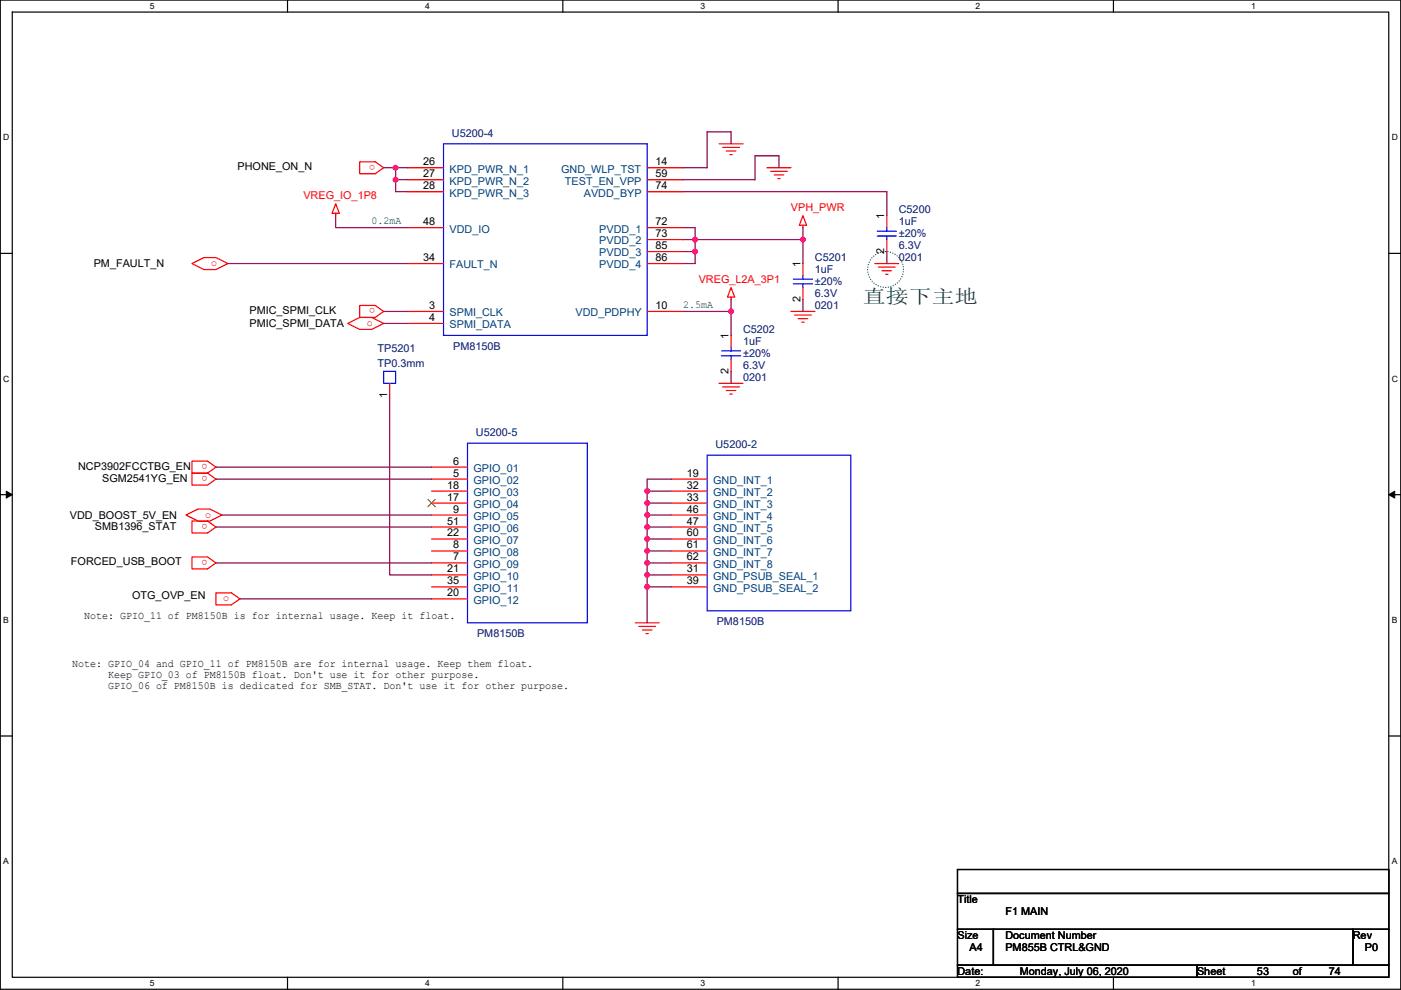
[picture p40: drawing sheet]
<svg xmlns="http://www.w3.org/2000/svg" width="297mm" height="210mm" viewBox="0 0 297 210" stroke-linecap="round" stroke-linejoin="round" font-family="sans-serif">
<defs><g id="words">
<text font-size="4.1" fill="#008000" x="182.9" y="64.2">直接下主地</text>
<g font-size="2.3" fill="#000080">
<text x="95.8" y="29">U5200-4</text>
<text x="190.6" y="45.3">C5200</text>
<text x="190.6" y="47.8">1uF</text>
<text x="190.6" y="52.9">6.3V</text>
<text x="190.6" y="50.3">±20%</text>
<text x="172.8" y="55.4">C5201</text>
<text x="172.8" y="58">1uF</text>
<text x="190.6" y="55.4">0201</text>
<text x="172.8" y="65.6">0201</text>
<text x="172.8" y="63">6.3V</text>
<text x="172.8" y="60.5">±20%</text>
<text x="157.5" y="70.7">C5202</text>
<text x="80.1" y="74.7">TP5201</text>
<text x="80.1" y="77.8">TP0.3mm</text>
<text x="96.1" y="74.2">PM8150B</text>
<text x="157.5" y="73.2">1uF</text>
<text x="157.5" y="75.7">±20%</text>
<text x="157.5" y="80.8">0201</text>
<text x="157.5" y="78.3">6.3V</text>
<text x="100.9" y="92.5">U5200-5</text>
<text x="151.7" y="95">U5200-2</text>
<text x="101.2" y="135.2">PM8150B</text>
<text x="152" y="132.6">PM8150B</text>
</g>
<g font-size="2.3" fill="#f00">
<text x="79.6" y="34.9" transform="rotate(180 79.6 34.9)">o</text>
<text x="64.3" y="42.2">VREG_IO_1P8</text>
<text x="167.7" y="44.7">VPH_PWR</text>
<text x="44.8" y="56.5">o</text>
<text x="148.1" y="60">VREG_L2A_3P1</text>
<text x="79.6" y="65.4" transform="rotate(180 79.6 65.4)">o</text>
<text x="77.8" y="69.2">o</text>
<text x="44" y="101" transform="rotate(180 44 101)">o</text>
<text x="44" y="98.4" transform="rotate(180 44 98.4)">o</text>
<text x="43.5" y="109.8">o</text>
<text x="44" y="111.1" transform="rotate(180 44 111.1)">o</text>
<text x="44" y="118.8" transform="rotate(180 44 118.8)">o</text>
<text x="47.3" y="127.6">o</text>
</g>
<g font-size="2.3">
<text x="89.7" y="35.1">26</text>
<text x="139" y="35.1">14</text>
<text x="50.4" y="36.1">PHONE_ON_N</text>
<text x="89.7" y="37.6">27</text>
<text x="89.7" y="40.1">28</text>
<text x="139" y="37.6">59</text>
<text x="139" y="40.1">74</text>
<text x="89.7" y="47.8">48</text>
<text x="139" y="47.8">72</text>
<text x="187.5" y="46.5" transform="rotate(-90 187.5 46.5)">1</text>
<text x="139" y="50.3">73</text>
<text x="139" y="52.8">85</text>
<text x="187.5" y="53.9" transform="rotate(-90 187.5 53.9)">2</text>
<text x="19.9" y="56.7">PM_FAULT_N</text>
<text x="89.7" y="55.4">34</text>
<text x="139" y="55.4">86</text>
<text x="169.7" y="56.7" transform="rotate(-90 169.7 56.7)">1</text>
<text x="91" y="65.5">3</text>
<text x="139" y="65.5">10</text>
<text x="169.7" y="64.1" transform="rotate(-90 169.7 64.1)">2</text>
<text x="52.9" y="66.6">PMIC_SPMI_CLK</text>
<text x="52.9" y="69.4">PMIC_SPMI_DATA</text>
<text x="91" y="68.1">4</text>
<text x="154.5" y="71.9" transform="rotate(-90 154.5 71.9)">1</text>
<text x="154.5" y="79.3" transform="rotate(-90 154.5 79.3)">2</text>
<text x="82.1" y="84.4" transform="rotate(-90 82.1 84.4)">1</text>
<text x="16.6" y="99.6">NCP3902FCCTBG_EN</text>
<text x="96.1" y="98.6">6</text>
<text x="96.1" y="101.1">5</text>
<text x="145.6" y="101.1">19</text>
<text x="21.7" y="102.2">SGM2541YG_EN</text>
<text x="94.8" y="103.6">18</text>
<text x="94.8" y="106.2">17</text>
<text x="145.6" y="103.6">32</text>
<text x="145.6" y="106.2">33</text>
<text x="14.8" y="110">VDD_BOOST_5V_EN</text>
<text x="20.1" y="112.3">SMB1396_STAT</text>
<text x="94.8" y="111.3">51</text>
<text x="94.8" y="113.8">22</text>
<text x="96.1" y="108.7">9</text>
<text x="145.6" y="108.7">46</text>
<text x="145.6" y="111.3">47</text>
<text x="145.6" y="113.8">60</text>
<text x="15" y="119.9">FORCED_USB_BOOT</text>
<text x="96.1" y="116.3">8</text>
<text x="96.1" y="118.9">7</text>
<text x="145.6" y="116.3">61</text>
<text x="145.6" y="118.9">62</text>
<text x="94.8" y="121.4">21</text>
<text x="94.8" y="124">35</text>
<text x="145.6" y="121.4">31</text>
<text x="145.6" y="124">39</text>
<text x="17.8" y="131.4">Note: GPIO_11 of PM8150B is for internal usage. Keep it float.</text>
<text x="28" y="127">OTG_OVP_EN</text>
<text x="94.8" y="126.5">20</text>
<text x="15.3" y="141.5">Note: GPIO_04 and GPIO_11 of PM8150B are for internal usage. Keep them float.</text>
<text x="22.9" y="143.8">Keep GPIO_03 of PM8150B float. Don't use it for other purpose.</text>
<text x="22.9" y="146.1">GPIO_06 of PM8150B is dedicated for SMB_STAT. Don't use it for other purpose.</text>
<text x="203" y="191.6">Title</text>
<text x="213.2" y="194.1">F1 MAIN</text>
<text x="203" y="199.2">Size</text>
<text x="205.5" y="201.7">A4</text>
<text x="213.2" y="199.2">Document Number</text>
<text x="213.2" y="201.7">PM855B CTRL&amp;GND</text>
<text x="286.8" y="199.2">Rev</text>
<text x="289.4" y="201.7">P0</text>
<text x="203" y="206.8">Date:</text>
<text x="216.2" y="206.8">Monday, July 06, 2020</text>
<text x="253.8" y="206.8">Sheet</text>
<text x="266.5" y="206.8">53</text>
<text x="274.1" y="206.8">of</text>
<text x="281.7" y="206.8">74</text>
</g>
<g font-size="2.3" fill="#004080">
<text x="95.3" y="36.6">KPD_PWR_N_1</text>
<text x="95.3" y="39.2">KPD_PWR_N_2</text>
<text x="95.3" y="41.7">KPD_PWR_N_3</text>
<text x="119" y="36.6">GND_WLP_TST</text>
<text x="119.8" y="39.2">TEST_EN_VPP</text>
<text x="123.8" y="41.7">AVDD_BYP</text>
<text x="95.3" y="49.3">VDD_IO</text>
<text x="127.1" y="49.3">PVDD_1</text>
<text x="127.1" y="51.9">PVDD_2</text>
<text x="95.3" y="56.9">FAULT_N</text>
<text x="127.1" y="54.4">PVDD_3</text>
<text x="127.1" y="56.9">PVDD_4</text>
<text x="95.3" y="67.1">SPMI_CLK</text>
<text x="95.3" y="69.6">SPMI_DATA</text>
<text x="122" y="67.1">VDD_PDPHY</text>
<text x="100.4" y="100.1">GPIO_01</text>
<text x="100.4" y="102.7">GPIO_02</text>
<text x="100.4" y="105.2">GPIO_03</text>
<text x="100.4" y="107.7">GPIO_04</text>
<text x="151.2" y="102.7">GND_INT_1</text>
<text x="151.2" y="105.2">GND_INT_2</text>
<text x="151.2" y="107.7">GND_INT_3</text>
<text x="100.4" y="110.3">GPIO_05</text>
<text x="100.4" y="112.8">GPIO_06</text>
<text x="151.2" y="110.3">GND_INT_4</text>
<text x="151.2" y="112.8">GND_INT_5</text>
<text x="100.4" y="115.4">GPIO_07</text>
<text x="100.4" y="117.9">GPIO_08</text>
<text x="151.2" y="115.4">GND_INT_6</text>
<text x="151.2" y="117.9">GND_INT_7</text>
<text x="100.4" y="120.4">GPIO_09</text>
<text x="100.4" y="123">GPIO_10</text>
<text x="100.4" y="125.5">GPIO_11</text>
<text x="151.2" y="120.4">GND_INT_8</text>
<text x="151.2" y="123">GND_PSUB_SEAL_1</text>
<text x="151.2" y="125.5">GND_PSUB_SEAL_2</text>
<text x="100.4" y="128.1">GPIO_12</text>
</g>
<g font-size="2.3" fill="#008000">
<text x="78.8" y="47.6">0.2mA</text>
<text x="144.8" y="65.3">2.5mA</text>
</g>
<g font-size="1.8">
<text x="31.8" y="1.9">5</text>
<text x="90.1" y="1.9">4</text>
<text x="148.5" y="1.9">3</text>
<text x="206.9" y="1.9">2</text>
<text x="265.2" y="1.9">1</text>
<text x=".7" y="29.8">D</text>
<text x="295.1" y="29.8">D</text>
<text x=".7" y="81">C</text>
<text x="295.1" y="81">C</text>
<text x=".7" y="132.1">B</text>
<text x="295.1" y="132.1">B</text>
<text x=".7" y="183.3">A</text>
<text x="295.1" y="183.3">A</text>
<text x="31.8" y="209.2">5</text>
<text x="90.1" y="209.2">4</text>
<text x="148.5" y="209.2">3</text>
<text x="206.9" y="209.2">2</text>
<text x="265.2" y="209.2">1</text>
</g>
</g></defs>
<path d="M.1 0h296.9v209.8h-296.9zM2.6 2.6h291.8v204.7h-291.8z" fill="none" stroke="#000" stroke-width=".25"/>
<g fill="#fff">
<path d="M31.8 .3h1v2h-1z"/>
<path d="M31.8 207.5h1v2.1h-1z"/>
</g>
<path d="M61 0v2.6M61 207.3v2.5" fill="none" stroke="#000" stroke-width=".25"/>
<g fill="#fff">
<path d="M90.1 .3h1v2h-1z"/>
<path d="M90.1 207.5h1v2.1h-1z"/>
</g>
<path d="M119.3 0v2.6M119.3 207.3v2.5" fill="none" stroke="#000" stroke-width=".25"/>
<g fill="#fff">
<path d="M148.5 .3h1v2h-1z"/>
<path d="M148.5 207.5h1v2.1h-1z"/>
</g>
<path d="M177.7 0v2.6M177.7 207.3v2.5" fill="none" stroke="#000" stroke-width=".25"/>
<g fill="#fff">
<path d="M206.9 .3h1v2h-1z"/>
<path d="M206.9 207.5h1v2.1h-1z"/>
</g>
<path d="M236.1 0v2.6M236.1 207.3v2.5" fill="none" stroke="#000" stroke-width=".25"/>
<g fill="#fff">
<path d="M265.2 .3h1v2h-1z"/>
<path d="M265.2 207.5h1v2.1h-1z"/>
<path d="M.7 28.2h1.3v2h-1.3z"/>
<path d="M295.1 28.2h1.3v2h-1.3z"/>
<path d="M.7 79.3h1.3v2.1h-1.3z"/>
<path d="M295.1 79.3h1.3v2.1h-1.3z"/>
</g>
<path d="M.1 53.7h2.5M294.4 53.7h2.6" fill="none" stroke="#000" stroke-width=".25"/>
<g fill="#fff">
<path d="M.7 130.5h1.2v2h-1.2z"/>
<path d="M295.1 130.5h1.2v2h-1.2z"/>
</g>
<path d="M.1 104.9h2.5M294.4 104.9h2.6" fill="none" stroke="#000" stroke-width=".25"/>
<path d="M1.3 104.2l1.3 .7-1.3 .7zM294.4 104.9l1.3-.7v1.4z" fill="#000" stroke="#000" stroke-width=".21"/>
<g fill="#fff">
<path d="M.7 181.7h1.2v2h-1.2z"/>
<path d="M295.1 181.7h1.2v2h-1.2z"/>
</g>
<path d="M.1 156.1h2.5M294.4 156.1h2.6M203 184.4h91.4v5.1h-91.4zM203 189.5h91.4v7.6h-91.4zM203 197.1h7.6v7.6h-7.6zM210.6 197.1h76.2v7.6h-76.2zM286.8 197.1h7.6v7.6h-7.6zM203 204.7h50.8v2.6h-50.8zM253.8 204.7h40.6v2.6h-40.6z" fill="none" stroke="#000" stroke-width=".25"/>
<circle cx="187.8" cy="57.2" r="3.8" fill="none" stroke="#008000" stroke-width=".25" stroke-dasharray="0 .5"/>
<g fill="none" stroke="#f00" stroke-width=".25">
<path d="M76.3 34.3h3.3l1.7 1.3-1.7 1.3h-3.3zM86.4 35.6h7.6M86.4 38.1h7.6M137.2 35.6h7.6M137.2 38.1h7.6M152.5 30.5h5M153.2 31.3h3.6M154 32h2M154.7 32.8h.6M162.6 35.6h5.1M163.4 36.3h3.5M164.1 37.1h2.1"/>
<path d="M164.9 37.9h.5M40.7 55.9l2.5-1.3h2.6l2.5 1.3-2.5 1.3h-2.6zM71.2 45.2v.5M71.2 43.2l.7 2h-1.5zM86.4 40.7h7.6M86.4 48.3h7.6M86.4 55.9h7.6M137.2 40.7h7.6M137.2 48.3h7.6M137.2 50.8h7.6M137.2 53.4h7.6M137.2 55.9h7.6"/>
<path d="M170.2 45.7l.8 2.1h-1.5zM170.2 47.8v.5M170.2 55.9v2.5M185.5 55.9h5.1M186.2 56.7h3.6M187 57.4h2M187.8 58.2h.5M188 45.7v2.6M188 50.8v2.6M73.7 68.6l2.6-1.3h2.5l2.5 1.3-2.5 1.3h-2.5zM76.3 64.8h3.3l1.7 1.3-1.7 1.2h-3.3zM86.4 66.1h7.6"/>
<path d="M86.4 68.6h7.6M137.2 66.1h7.6M155 63v.5M155 71.1v2.6M155 76.2v2.6M155 61l.8 2h-1.6zM167.7 66.1h5.1M168.5 66.8h3.5M169.2 67.6h2.1M170 68.3h.5M170.2 61v2.5M40.7 97.8h3.3l1.8 1.3-1.8 1.3h-3.3z"/>
<path d="M82.6 81.3v2.5M91.5 99.1h7.6M152.5 81.3h5M153.2 82.1h3.6M154 82.8h2M154.7 83.6h.6M39.4 109.2l2.6-1.2h2.5l2.6 1.2-2.6 1.3h-2.5zM40.7 110.5h3.3l1.8 1.3-1.8 1.3h-3.3zM40.7 100.4h3.3l1.8 1.2-1.8 1.3h-3.3zM40.7 118.1h3.3l1.8 1.3-1.8 1.3h-3.3zM91.5 101.6h7.6M91.5 104.2h7.6"/>
<path d="M91.5 106.7h7.6M91.5 109.2h7.6M91.5 111.8h7.6M91.5 114.3h7.6M91.5 116.9h7.6M91.5 119.4h7.6M142.3 101.6h7.6M142.3 104.2h7.6M142.3 106.7h7.6M142.3 109.2h7.6M142.3 111.8h7.6M142.3 114.3h7.6"/>
<path d="M142.3 116.9h7.6M142.3 119.4h7.6M45.8 125.8h3.3l1.8 1.2-1.8 1.3h-3.3zM91.5 121.9h7.6M91.5 124.5h7.6M91.5 127h7.6M134.7 132.1h5.1M135.4 132.9h3.6M136.2 133.6h2M137 134.4h.5M142.3 121.9h7.6M142.3 124.5h7.6"/>
</g>
<g fill="none" stroke="#00f" stroke-width=".25">
<path d="M94 30.5h43.2v40.6h-43.2zM168.2 59.2h4.1M170.2 58.4v.8M186 49h4.1M186 50.1h4.1M188 48.3v.7M188 50.1v.7M81.3 78.8h2.6v2.5h-2.6zM153 74.4h4M153 75.5h4M155 73.7v.7M155 75.5v.7"/>
<path d="M168.2 60.2h4.1M170.2 60.2v.8M99.1 94h25.4v38.1h-25.4zM149.9 96.5h30.5v33.1h-30.5z"/>
</g>
<path d="M90.7 105.9l1.6 1.6M92.3 105.9l-1.6 1.6" fill="none" stroke="#804000" stroke-width=".21"/>
<g fill="none" stroke="#800040" stroke-width=".25">
<path d="M81.3 35.6h2.6M83.9 35.6h2.5M83.9 38.1h2.5M83.9 35.6v2.5M83.9 38.1v2.6h2.5M155 30.5v-2.5h-5.1v7.6h-5.1M165.2 35.6v-2.6h-5.1v5.1h-15.3M48.3 55.9h38.1M71.2 45.7v2.6h15.2M144.8 48.3h2.6v2.5M144.8 50.8h2.6M144.8 53.4h2.6"/>
<path d="M144.8 40.7h43.2v5M147.4 50.8h22.8M147.4 50.8v2.6M147.4 53.4v2.5h-2.6M170.2 48.3v2.5M170.2 50.8v5.1M188 53.4v2.5M81.3 66.1h5.1M81.3 68.6h5.1M144.8 66.1h10.2M155 78.8v2.5M155 63.5v2.6"/>
<path d="M155 66.1v5M170.2 63.5v2.6M45.8 99.1h45.7M82.6 83.8v38.1h8.9M45.8 119.4h45.7M45.8 101.6h45.7M45.8 111.8h45.7M47.1 109.2h44.4M137.2 104.2h5.1M137.2 106.7h5.1M137.2 109.2h5.1M137.2 111.8h5.1"/>
<path d="M137.2 114.3h5.1M137.2 116.9h5.1M137.2 119.4h5.1M137.2 104.2v2.5M137.2 106.7v2.5M137.2 109.2v2.6M137.2 111.8v2.5M137.2 114.3v2.6M137.2 116.9v2.5M137.2 119.4v2.5M142.3 101.6h-5.1v2.6M50.9 127h40.6"/>
<path d="M137.2 121.9h5.1M137.2 124.5h5.1M137.2 121.9v2.6M137.2 124.5v7.6"/>
</g>
<g fill="#f0f" stroke="#f0f" stroke-width=".25">
<circle cx="83.9" cy="38.1" r=".5"/>
<circle cx="83.9" cy="35.6" r=".5"/>
<circle cx="147.4" cy="53.3" r=".5"/>
<circle cx="170.2" cy="50.8" r=".5"/>
<circle cx="147.4" cy="50.8" r=".5"/>
<circle cx="155" cy="66" r=".5"/>
<circle cx="137.2" cy="109.2" r=".5"/>
<circle cx="137.2" cy="106.7" r=".5"/>
<circle cx="137.2" cy="114.3" r=".5"/>
<circle cx="137.2" cy="111.8" r=".5"/>
<circle cx="137.2" cy="116.8" r=".5"/>
<circle cx="137.2" cy="119.4" r=".5"/>
<circle cx="137.2" cy="121.9" r=".5"/>
<circle cx="137.2" cy="124.5" r=".5"/>
<circle cx="137.2" cy="104.1" r=".5"/>
</g>
<use href="#words"/>
</svg>
